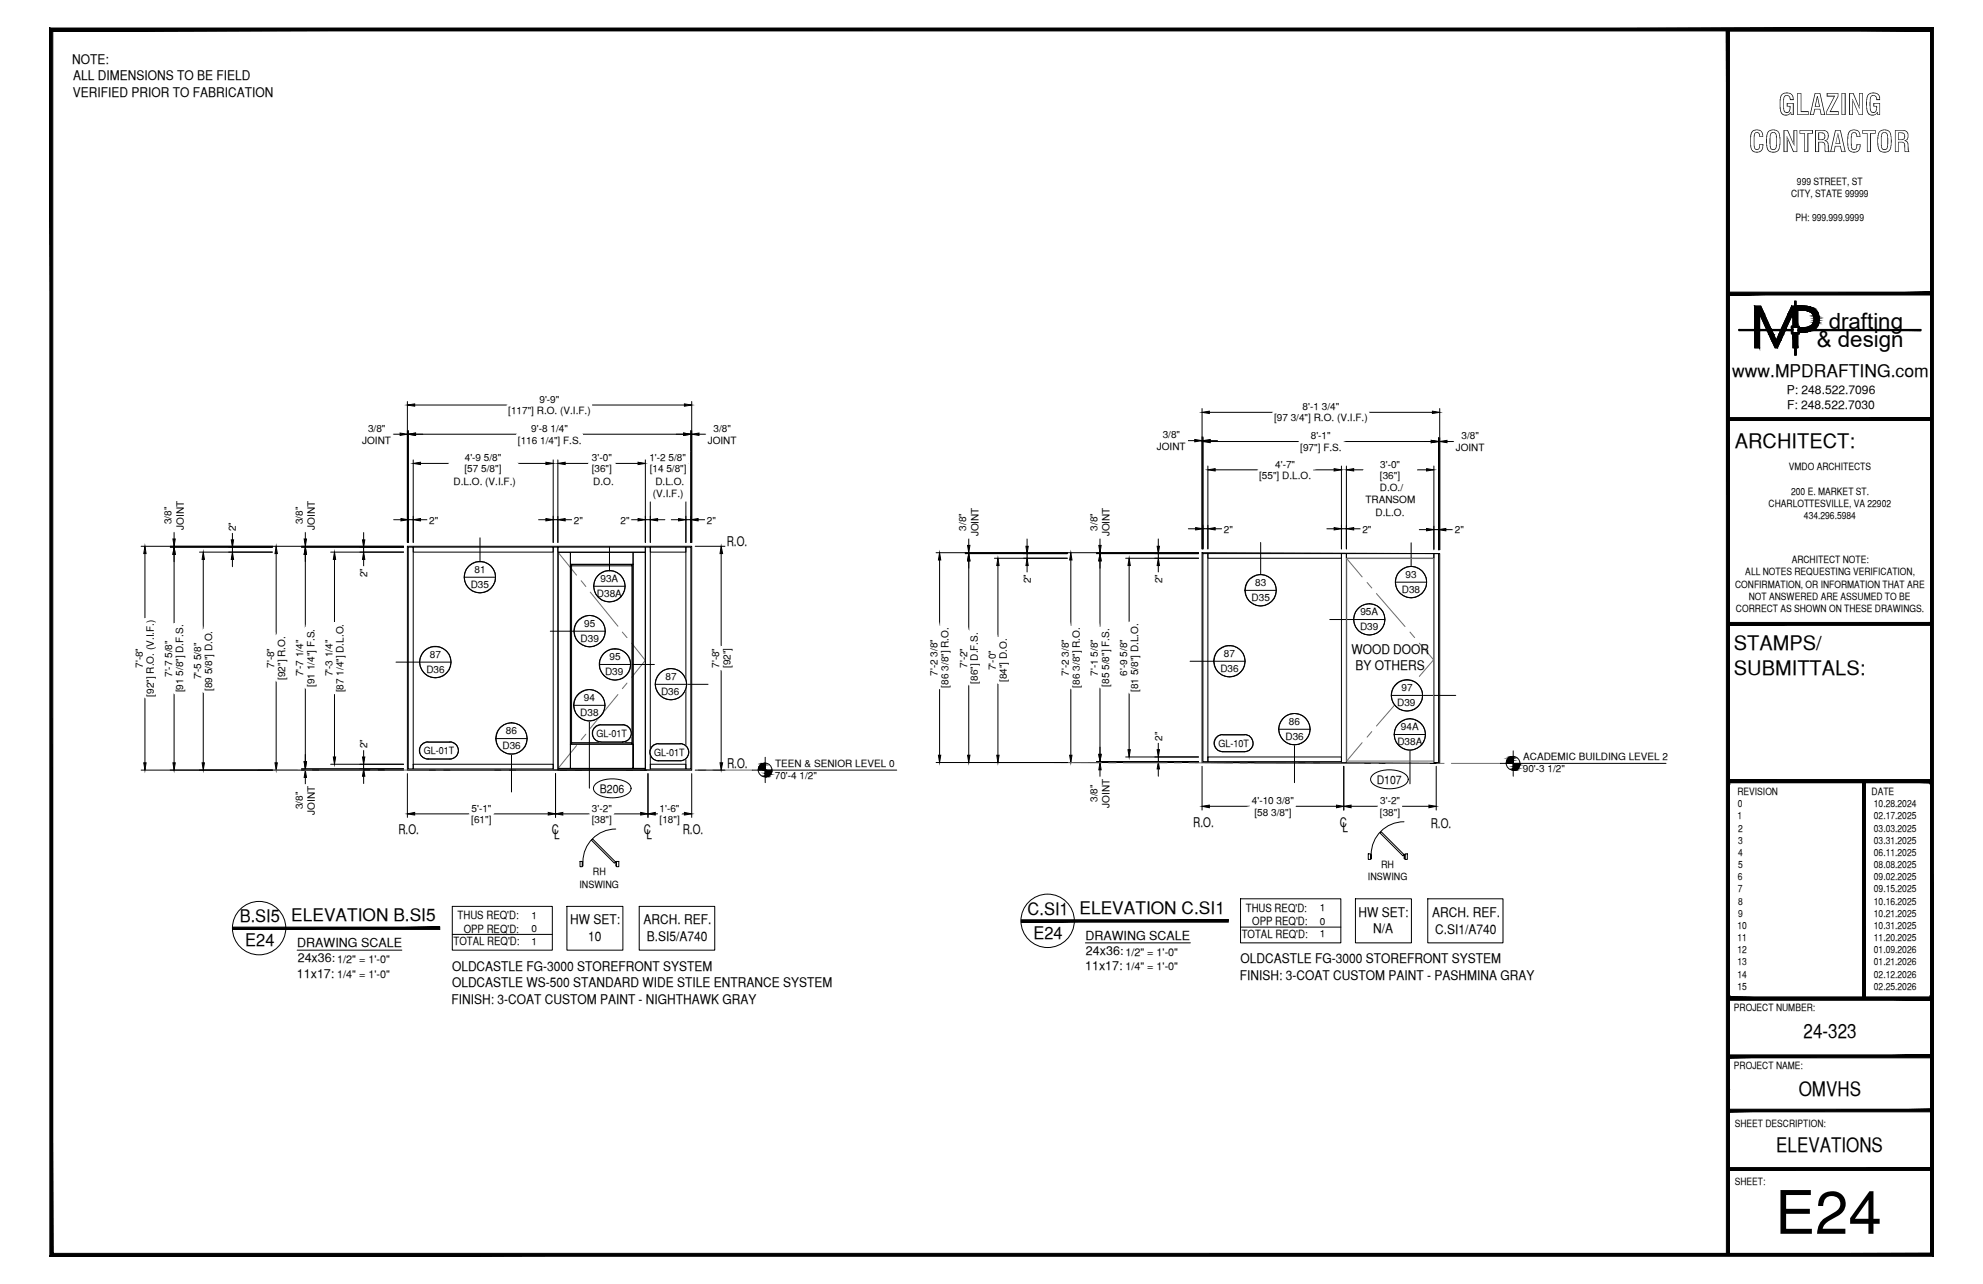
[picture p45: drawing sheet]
<svg xmlns="http://www.w3.org/2000/svg" width="432mm" height="279mm" viewBox="0 0 432 279" stroke-linecap="round" stroke-linejoin="round" font-family="sans-serif">
<defs><g id="words">
<text font-size="13.1" x="386.5" y="268.5">E24</text>
<g font-size="6.3">
<text x="387.2" y="25">GLAZING</text>
<text x="380.8" y="33.1">CONTRACTOR</text>
</g>
<g font-size="4.9">
<text x="398.2" y="71.5">drafting</text>
<text x="395.6" y="75.5">&amp; design</text>
</g>
<g font-size="4.4">
<text x="377.8" y="97.5">ARCHITECT:</text>
<text x="377.6" y="141.5">STAMPS/</text>
<text x="377.6" y="146.9">SUBMITTALS:</text>
<text x="392.7" y="225.8">24-323</text>
<text x="391.7" y="238.5">OMVHS</text>
<text x="386.8" y="250.7">ELEVATIONS</text>
</g>
<g font-size="3.8">
<text x="377.2" y="82">www.MPDRAFTING.com</text>
<text x="52.2" y="200.6">B.SI5 ELEVATION B.SI5</text>
<text x="223.8" y="199">C.SI1 ELEVATION C.SI1</text>
<text x="53.4" y="205.9">E24</text>
<text x="225" y="204.3">E24</text>
</g>
<g font-size="2.9">
<text x="15.7" y="13.9">NOTE:</text>
<text x="15.9" y="17.5">ALL DIMENSIONS TO BE FIELD</text>
<text x="15.9" y="21">VERIFIED PRIOR TO FABRICATION</text>
<text x="158.2" y="118.8">R.O.</text>
<text x="294.3" y="142.3">WOOD DOOR</text>
<text x="295.1" y="145.9">BY OTHERS</text>
<text x="158.3" y="167.1">R.O.</text>
<text x="259.8" y="180">R.O.</text>
<text x="291.8" y="180">C</text>
<text x="86.7" y="181.5">R.O.</text>
<text x="120.1" y="181.5">C</text>
<text x="120.6" y="182.6">L</text>
<text x="140.2" y="181.5">C</text>
<text x="140.8" y="182.6">L</text>
<text x="148.7" y="181.5">R.O.</text>
<text x="292.4" y="181">L</text>
<text x="311.5" y="180.1">R.O.</text>
<text x="124.1" y="201.2">HW SET:</text>
<text x="140.1" y="201.2">ARCH. REF.</text>
<text x="295.8" y="199.6">HW SET:</text>
<text x="299" y="203.1">N/A</text>
<text x="311.8" y="199.6">ARCH. REF.</text>
<text x="312.5" y="203.1">C.SI1/A740</text>
<text x="128.1" y="204.7">10</text>
<text x="140.8" y="204.7">B.SI5/A740</text>
<text x="270.1" y="209.6">OLDCASTLE FG-3000 STOREFRONT SYSTEM</text>
<text x="98.4" y="211.3">OLDCASTLE FG-3000 STOREFRONT SYSTEM</text>
<text x="98.4" y="214.8">OLDCASTLE WS-500 STANDARD WIDE STILE ENTRANCE SYSTEM</text>
<text x="270" y="213.2">FINISH: 3-COAT CUSTOM PAINT - PASHMINA GRAY</text>
<text x="98.3" y="218.4">FINISH: 3-COAT CUSTOM PAINT - NIGHTHAWK GRAY</text>
</g>
<g font-size="2.7">
<text x="64.7" y="206.1">DRAWING SCALE</text>
<text x="64.8" y="209.4">24x36:</text>
<text x="236.3" y="204.5">DRAWING SCALE</text>
<text x="236.5" y="207.8">24x36:</text>
<text x="64.6" y="212.7">11x17:</text>
<text x="236.3" y="211.1">11x17:</text>
</g>
<g font-size="2.6">
<text x="389.1" y="85.8">P: 248.522.7096</text>
<text x="389.1" y="89">F: 248.522.7030</text>
</g>
<g font-size="2.5">
<text x="130.6" y="172.5">B206</text>
<text x="299.8" y="170.6">D107</text>
<text x="99.6" y="200">THUS REQ'D:</text>
<text x="101" y="202.9">OPP REQ'D:</text>
<text x="271.3" y="198.4">THUS REQ'D:</text>
<text x="272.7" y="201.4">OPP REQ'D:</text>
<text x="98.7" y="205.7">TOTAL REQ'D:</text>
<text x="270.4" y="204.2">TOTAL REQ'D:</text>
</g>
<g font-size="2.4">
<text x="73.4" y="209.5">1/2&quot; = 1'-0&quot;</text>
<text x="245" y="208">1/2&quot; = 1'-0&quot;</text>
<text x="73.4" y="212.7">1/4&quot; = 1'-0&quot;</text>
<text x="245" y="211.1">1/4&quot; = 1'-0&quot;</text>
</g>
<g font-size="2.2">
<text x="391.3" y="40.2">999 STREET, ST</text>
<text x="390" y="42.9">CITY, STATE 99999</text>
<text x="391" y="48.2">PH: 999.999.9999</text>
<text x="117.5" y="87.7">9'-9&quot;</text>
<text x="283.7" y="89.3">8'-1 3/4&quot;</text>
<text x="80.1" y="93.9">3/8&quot;</text>
<text x="110.7" y="90.2">[117&quot;] R.O. (V.I.F.)</text>
<text x="115.7" y="94">9'-8 1/4&quot;</text>
<text x="155.4" y="93.9">3/8&quot;</text>
<text x="253.2" y="95.3">3/8&quot;</text>
<text x="277.4" y="91.7">[97 3/4&quot;] R.O. (V.I.F.)</text>
<text x="285.4" y="95.6">8'-1&quot;</text>
<text x="318.3" y="95.5">3/8&quot;</text>
<text x="78.9" y="96.6">JOINT</text>
<text x="101.2" y="100.4">4'-9 5/8&quot;</text>
<text x="112.8" y="96.5">[116 1/4&quot;] F.S.</text>
<text x="128.9" y="100.4">3'-0&quot;</text>
<text x="141.4" y="100.4">1'-2 5/8&quot;</text>
<text x="154.1" y="96.6">JOINT</text>
<text x="251.9" y="98">JOINT</text>
<text x="277.7" y="101.9">4'-7&quot;</text>
<text x="283.1" y="98">[97&quot;] F.S.</text>
<text x="300.5" y="101.8">3'-0&quot;</text>
<text x="317" y="98.2">JOINT</text>
<text x="98.8" y="105.5">D.L.O. (V.I.F.)</text>
<text x="101.2" y="102.8">[57 5/8&quot;]</text>
<text x="128.8" y="102.8">[36&quot;]</text>
<text x="129.2" y="105.5">D.O.</text>
<text x="141.5" y="102.8">[14 5/8&quot;]</text>
<text x="142.7" y="105.5">D.L.O.</text>
<text x="274.2" y="104.2">[55&quot;] D.L.O.</text>
<text x="300.5" y="106.9">D.O./</text>
<text x="300.5" y="104.2">[36&quot;]</text>
<text x="389.5" y="102.3">VMDO ARCHITECTS</text>
<text x="390" y="107.6">200 E. MARKET ST.</text>
<text x="93.5" y="113.9">2&quot;</text>
<text x="125" y="113.9">2&quot;</text>
<text x="135.1" y="113.9">2&quot;</text>
<text x="142.2" y="108.1">(V.I.F.)</text>
<text x="153.9" y="113.9">2&quot;</text>
<text x="297.3" y="109.5">TRANSOM</text>
<text x="299.5" y="112.2">D.L.O.</text>
<text x="385.1" y="110.3">CHARLOTTESVILLE, VA 22902</text>
<text x="392.8" y="113">434.296.5984</text>
<text x="37.3" y="114" transform="rotate(-90 37.3 114)">3/8&quot;</text>
<text x="40" y="115.3" transform="rotate(-90 40 115.3)">JOINT</text>
<text x="51.4" y="115.6" transform="rotate(-90 51.4 115.6)">2&quot;</text>
<text x="65.9" y="114" transform="rotate(-90 65.9 114)">3/8&quot;</text>
<text x="68.6" y="115.3" transform="rotate(-90 68.6 115.3)">JOINT</text>
<text x="210.4" y="115.4" transform="rotate(-90 210.4 115.4)">3/8&quot;</text>
<text x="213" y="116.7" transform="rotate(-90 213 116.7)">JOINT</text>
<text x="239" y="115.4" transform="rotate(-90 239 115.4)">3/8&quot;</text>
<text x="241.6" y="116.7" transform="rotate(-90 241.6 116.7)">JOINT</text>
<text x="266.5" y="115.9">2&quot;</text>
<text x="296.7" y="115.9">2&quot;</text>
<text x="316.8" y="116.1">2&quot;</text>
<text x="79.9" y="125.6" transform="rotate(-90 79.9 125.6)">2&quot;</text>
<text x="103.3" y="124.7">81</text>
<text x="306.1" y="125.7">93</text>
<text x="380" y="125.2">ALL NOTES REQUESTING VERIFICATION,</text>
<text x="390.1" y="122.6">ARCHITECT NOTE:</text>
<text x="102.5" y="128">D35</text>
<text x="130" y="129.9">D38A</text>
<text x="130.7" y="126.6">93A</text>
<text x="224.5" y="126.9" transform="rotate(-90 224.5 126.9)">2&quot;</text>
<text x="253" y="126.9" transform="rotate(-90 253 126.9)">2&quot;</text>
<text x="272.5" y="130.8">D35</text>
<text x="273.3" y="127.5">83</text>
<text x="305.2" y="129">D38</text>
<text x="377.8" y="127.9">CONFIRMATION, OR INFORMATION THAT ARE</text>
<text x="380.8" y="130.6">NOT ANSWERED ARE ASSUMED TO BE</text>
<text x="127.2" y="136.4">95</text>
<text x="296.2" y="137.2">D39</text>
<text x="296.2" y="133.9">95A</text>
<text x="378" y="133.2">CORRECT AS SHOWN ON THESE DRAWINGS.</text>
<text x="93.6" y="143.1">87</text>
<text x="126.4" y="139.7">D39</text>
<text x="132.7" y="143.6">95</text>
<text x="266.5" y="142.9">87</text>
<text x="31.1" y="145.4" transform="rotate(-90 31.1 145.4)">7'-8&quot;</text>
<text x="37.5" y="147.3" transform="rotate(-90 37.5 147.3)">7'-7 5/8&quot;</text>
<text x="43.8" y="147.8" transform="rotate(-90 43.8 147.8)">7'-5 5/8&quot;</text>
<text x="59.7" y="145.4" transform="rotate(-90 59.7 145.4)">7'-8&quot;</text>
<text x="62.1" y="148" transform="rotate(-90 62.1 148)">[92&quot;] R.O.</text>
<text x="66" y="147.2" transform="rotate(-90 66 147.2)">7'-7 1/4&quot;</text>
<text x="68.5" y="149.5" transform="rotate(-90 68.5 149.5)">[91 1/4&quot;] F.S.</text>
<text x="72.4" y="147.2" transform="rotate(-90 72.4 147.2)">7'-3 1/4&quot;</text>
<text x="92.8" y="146.4">D36</text>
<text x="131.8" y="146.9">D39</text>
<text x="144.9" y="147.9">87</text>
<text x="156.6" y="145.4" transform="rotate(-90 156.6 145.4)">7'-8&quot;</text>
<text x="159.1" y="145.4" transform="rotate(-90 159.1 145.4)">[92&quot;]</text>
<text x="204.2" y="147.1" transform="rotate(-90 204.2 147.1)">7'-2 3/8&quot;</text>
<text x="206.6" y="149.6" transform="rotate(-90 206.6 149.6)">[86 3/8&quot;] R.O.</text>
<text x="210.6" y="145.4" transform="rotate(-90 210.6 145.4)">7'-2&quot;</text>
<text x="212.9" y="148.8" transform="rotate(-90 212.9 148.8)">[86&quot;] D.F.S.</text>
<text x="216.9" y="145.9" transform="rotate(-90 216.9 145.9)">7'-0&quot;</text>
<text x="219.3" y="148.5" transform="rotate(-90 219.3 148.5)">[84&quot;] D.O.</text>
<text x="232.7" y="147.1" transform="rotate(-90 232.7 147.1)">7'-2 3/8&quot;</text>
<text x="235.1" y="149.6" transform="rotate(-90 235.1 149.6)">[86 3/8&quot;] R.O.</text>
<text x="239.1" y="147.1" transform="rotate(-90 239.1 147.1)">7'-1 5/8&quot;</text>
<text x="241.5" y="149.4" transform="rotate(-90 241.5 149.4)">[85 5/8&quot;] F.S.</text>
<text x="245.4" y="147.1" transform="rotate(-90 245.4 147.1)">6'-9 5/8&quot;</text>
<text x="265.7" y="146.2">D36</text>
<text x="33.5" y="151.6" transform="rotate(-90 33.5 151.6)">[92&quot;] R.O. (V.I.F.)</text>
<text x="39.9" y="150.7" transform="rotate(-90 39.9 150.7)">[91 5/8&quot;] D.F.S.</text>
<text x="46.2" y="150.4" transform="rotate(-90 46.2 150.4)">[89 5/8&quot;] D.O.</text>
<text x="74.8" y="150.7" transform="rotate(-90 74.8 150.7)">[87 1/4&quot;] D.L.O.</text>
<text x="126.4" y="155.8">D38</text>
<text x="127.1" y="152.5">94</text>
<text x="144" y="151.3">D36</text>
<text x="247.8" y="150.6" transform="rotate(-90 247.8 150.6)">[81 5/8&quot;] D.L.O.</text>
<text x="304.2" y="153.7">D39</text>
<text x="305.2" y="150.4">97</text>
<text x="110.2" y="159.8">86</text>
<text x="129.9" y="160.4">GL-01T</text>
<text x="253" y="161.2" transform="rotate(-90 253 161.2)">2&quot;</text>
<text x="279.9" y="161">D36</text>
<text x="280.7" y="157.7">86</text>
<text x="305.1" y="158.9">94A</text>
<text x="79.9" y="162.8" transform="rotate(-90 79.9 162.8)">2&quot;</text>
<text x="92.3" y="164.1">GL-01T</text>
<text x="109.4" y="163.1">D36</text>
<text x="142.4" y="164.5">GL-01T</text>
<text x="168.8" y="166.8">TEEN &amp; SENIOR LEVEL 0</text>
<text x="265.3" y="162.5">GL-10T</text>
<text x="304.3" y="162.2">D38A</text>
<text x="331.7" y="165.4">ACADEMIC BUILDING LEVEL 2</text>
<text x="168.7" y="169.5">70'-4 1/2&quot;</text>
<text x="331.6" y="168.1">90'-3 1/2&quot;</text>
<text x="378.3" y="173">REVISION</text>
<text x="407.5" y="173">DATE</text>
<text x="65.9" y="176.1" transform="rotate(-90 65.9 176.1)">3/8&quot;</text>
<text x="68.6" y="177.4" transform="rotate(-90 68.6 177.4)">JOINT</text>
<text x="102.6" y="179.1">[61&quot;]</text>
<text x="102.7" y="176.7">5'-1&quot;</text>
<text x="128.8" y="179.1">[38&quot;]</text>
<text x="128.9" y="176.7">3'-2&quot;</text>
<text x="143.6" y="176.7">1'-6&quot;</text>
<text x="143.6" y="179.1">[18&quot;]</text>
<text x="239" y="174.5" transform="rotate(-90 239 174.5)">3/8&quot;</text>
<text x="241.6" y="175.8" transform="rotate(-90 241.6 175.8)">JOINT</text>
<text x="272.6" y="175">4'-10 3/8&quot;</text>
<text x="273.2" y="177.5">[58 3/8&quot;]</text>
<text x="300.5" y="177.5">[38&quot;]</text>
<text x="300.5" y="175">3'-2&quot;</text>
<text x="378.3" y="178.3">1</text>
<text x="378.4" y="175.7">0</text>
<text x="408" y="175.7">10.28.2024</text>
<text x="408" y="178.3">02.17.2025</text>
<text x="378.5" y="181">2</text>
<text x="378.5" y="183.6">3</text>
<text x="408" y="181">03.03.2025</text>
<text x="408" y="183.6">03.31.2025</text>
<text x="129.1" y="190.5">RH</text>
<text x="297.9" y="191.6">INSWING</text>
<text x="300.7" y="188.9">RH</text>
<text x="378.4" y="191.6">6</text>
<text x="378.5" y="186.2">4</text>
<text x="378.5" y="188.9">5</text>
<text x="408" y="186.2">06.11.2025</text>
<text x="408" y="188.9">08.08.2025</text>
<text x="408" y="191.6">09.02.2025</text>
<text x="126.2" y="193.2">INSWING</text>
<text x="378.4" y="194.2">7</text>
<text x="378.5" y="196.8">8</text>
<text x="408" y="194.2">09.15.2025</text>
<text x="408" y="196.8">10.16.2025</text>
<text x="115.8" y="199.9">1</text>
<text x="115.8" y="202.8">0</text>
<text x="287.4" y="198.3">1</text>
<text x="287.4" y="201.2">0</text>
<text x="287.4" y="204">1</text>
<text x="378.3" y="202.1">10</text>
<text x="378.5" y="199.5">9</text>
<text x="408" y="199.5">10.21.2025</text>
<text x="408" y="202.1">10.31.2025</text>
<text x="115.8" y="205.6">1</text>
<text x="378.3" y="204.8">11</text>
<text x="378.3" y="207.5">12</text>
<text x="408" y="204.8">11.20.2025</text>
<text x="408" y="207.5">01.09.2026</text>
<text x="378.3" y="210.1">13</text>
<text x="378.3" y="212.7">14</text>
<text x="378.3" y="215.4">15</text>
<text x="408" y="210.1">01.21.2026</text>
<text x="408" y="212.7">02.12.2026</text>
<text x="408" y="215.4">02.25.2026</text>
<text x="377.6" y="219.9">PROJECT NUMBER:</text>
<text x="377.6" y="232.5">PROJECT NAME:</text>
<text x="377.8" y="245.2">SHEET DESCRIPTION:</text>
<text x="377.8" y="257.9">SHEET:</text>
</g>
</g></defs>
<!-- layer: COMPONENTS -->
<g fill="none" stroke="#000" stroke-width=".22">
<path d="M88.9 119.1h1.1v48.2h-1.1zM90 119.1h30.5v1h-30.5zM120.5 119.1h1v48.5h-1zM121.5 119.1h19v1h-19zM140.5 119.1h1.1v48.5h-1.1zM141.6 119.1h7.8v1h-7.8zM149.4 119.1h1v48.2h-1zM261.9 120.5h1.1v45.2h-1.1zM263 120.5h29.1v1h-29.1zM292.1 120.5h1.1v45.4h-1.1zM293.2 120.5h19v1h-19zM312.2 120.5h1v45.4h-1z"/>
<path d="M90 166.3h30.5v1h-30.5zM141.6 166.3h7.8v1h-7.8zM263 164.7h29.1v1h-29.1z"/>
</g>
<!-- layer: SYMBOLS -->
<g fill="none" stroke="#fff" stroke-width=".22">
<path d="M104.5 122.2l.9 .1M128.4 133.9l.9 .1M132.7 124.2l.9 .1M274.5 125l.9 .2M298.2 131.4l.8 .1M307.3 123.3l.9 .1M94.8 140.7l.9 .1M111.4 157.3l.9 .1M128.3 150.1l.9 .1M130.9 157.7l5.1 .1h-5.4M133.9 141.2l-.9 .1M146.1 145.5l-.9 .1"/>
<path d="M267.7 140.5l.9 .1M271 159.9h-5.1h5.4M281.9 155.3l.9 .1M306.4 148l-.9 .1M307 156.4l.8 .1M92.9 165.2h5.4h-5.1h4.8M98 161.5h-5.1h5.4M136 161.4h-5.4l5 .1h-4.7M143.1 165.5h5.4h-5.1h4.7M148.1 161.9h-5h5.4M265.9 163.5h5.4l-5 .1h4.7"/>
</g>
<g fill="#fff" stroke="#fff" stroke-width=".22">
<path d="M92.3 161.7l.6-.2h5.4zM92.3 161.7h6.6l-.6-.2zM91.8 162.1l.5-.4h6.6zM91.8 162.1h7.6l-.5-.4zM91.8 162.1h7.6l-8 .6zM91.4 162.7h8.3l-.3-.6zM91.4 162.7h8.3l-8.3 .6zM91.4 163.3h8.4l-.1-.6zM91.4 163.3h8.4l-8.4 .7zM91.4 164h8.3l.1-.7zM91.4 164h8.3l-7.9 .5zM91.8 164.5h7.6l.3-.5zM91.8 164.5h7.6l-7.1 .4zM92.3 164.9h6.6l.5-.4zM92.3 164.9h6.6l-6 .3zM92.9 165.2h5.4l.6-.3z"/>
<path d="M130.6 157.8l5.9 .2-.5-.2zM129.9 158l.7-.2 5.9 .2zM129.9 158l7.1 .4-.5-.4zM129.4 158.4l.5-.4 7.1 .4zM129.4 158.4l8 .5-.4-.5zM129.4 158.4l8 .5h-8.3zM129.1 158.9l8.4 .7-.1-.7zM129.1 158.9l8.4 .7h-8.5zM129 159.6l8.4 .6 .1-.6zM129 159.6l8.4 .6h-8.3zM129.1 160.2l7.9 .6 .4-.6zM129.1 160.2l7.9 .6h-7.6zM129.4 160.8l7.1 .4 .5-.4zM129.4 160.8l7.1 .4h-6.6zM129.9 161.2l6.1 .2 .5-.2zM129.9 161.2l6.1 .2h-5.4z"/>
<path d="M142.4 162.1l.7-.2h5.4zM142.4 162.1h6.7l-.6-.2zM142 162.5l.4-.4h6.7zM142 162.5h7.5l-.4-.4zM142 162.5h7.5l-7.8 .6zM141.7 163.1h8.2l-.4-.6zM141.7 163.1h8.2l-8.4 .6zM141.5 163.7h8.5l-.1-.6zM141.5 163.7h8.5l-8.3 .6zM141.7 164.3h8.2l.1-.6zM141.7 164.3h8.2l-7.9 .6zM142 164.9h7.5l.4-.6zM142 164.9h7.5l-7.1 .4zM142.4 165.3h6.7l.4-.4zM142.4 165.3h6.7l-6 .2zM143.1 165.5h5.4l.6-.2z"/>
<path d="M265.4 160.1l.5-.2h5.4zM265.4 160.1h6.6l-.7-.2zM264.9 160.5l.5-.4h6.6zM264.9 160.5h7.5l-.4-.4zM264.9 160.5h7.5l-7.9 .6zM264.5 161.1h8.2l-.3-.6zM264.5 161.1h8.2l-8.3 .6zM264.4 161.7h8.5l-.2-.6zM264.4 161.7h8.5l-8.4 .7zM264.5 162.4h8.3l.1-.7zM264.5 162.4h8.3l-7.9 .5zM264.9 162.9h7.5l.4-.5zM264.9 162.9h7.5l-7.1 .4zM265.3 163.3h6.7l.4-.4zM265.3 163.3h6.7l-6.1 .2zM265.9 163.5h5.4l.7-.2z"/>
<path d="M272.9 131.4l.7 .4 .9 .1zM272.9 131.4l2.5 .4-.9 .1zM272.1 130.9l.8 .5 2.5 .4zM272.1 130.9l4.1 .5-.8 .4zM271.6 130.2l.5 .7 4.1 .5zM271.6 130.2l5.3 .7-.7 .5zM271.3 129.3l.3 .9 5.3 .7zM271.3 129.3l6.2 .9-.6 .7zM271.1 128.5l.2 .8 6.2 .9zM271.1 128.5l6.7 .8-.3 .9zM271.3 127.6l-.2 .9 6.7 .8zM271.3 127.6l6.6 .9-.1 .8zM271.6 126.7l-.3 .9 6.6 .9zM271.6 126.7l6.2 .9 .1 .9zM272.1 126l-.5 .7 6.2 .9zM272.1 126l5.4 .7 .3 .9zM272.1 126l5.4 .7-4.6-1.2zM272.9 125.5l4 .5 .6 .7zM272.9 125.5l4 .5-3.3-.8zM273.6 125.2l2.6 .3 .7 .5zM273.6 125.2l2.6 .3-1.7-.5zM274.5 125l.9 .2 .8 .3z"/>
<path d="M266.1 146.9l1.6 .4zM266.1 146.9l2.5 .3-.9 .1zM265.3 146.3l.8 .6 2.5 .3zM265.3 146.3l4.1 .6-.8 .3zM264.8 145.6l.5 .7 4.1 .6zM264.8 145.6l5.3 .7-.7 .6zM264.5 144.8l.3 .8 5.3 .7zM264.5 144.8l6.2 .8-.6 .7zM264.4 143.9l.1 .9 6.2 .8zM264.4 143.9l6.6 .9-.3 .8zM264.5 143l-.1 .9 6.6 .9zM264.5 143l6.6 .9-.1 .9zM264.8 142.2l-.3 .8 6.6 .9zM264.8 142.2l6.2 .8 .1 .9zM265.3 141.5l-.5 .7 6.2 .8zM265.3 141.5l5.4 .7 .3 .8zM265.3 141.5l5.4 .7-4.6-1.2zM266.1 141l4 .5 .6 .7zM266.1 141l4 .5-3.2-.9zM266.9 140.6l2.5 .4 .7 .5zM266.9 140.6l2.5 .4-1.7-.5zM267.7 140.5l.9 .1 .8 .4z"/>
<path d="M305.6 129.6l.8 .4 .9 .1zM305.6 129.6l2.6 .4-.9 .1zM304.9 129.1l.7 .5 2.6 .4zM304.9 129.1l4.1 .5-.8 .4zM304.3 128.4l.6 .7 4.1 .5zM304.3 128.4l5.4 .7-.7 .5zM304 127.6l.3 .8 5.4 .7zM304 127.6l6.2 .8-.5 .7zM303.8 126.7l.2 .9 6.2 .8zM303.8 126.7l6.8 .9-.4 .8zM304 125.8l-.2 .9 6.8 .9zM304 125.8l6.6 .9v.9zM304.3 125l-.3 .8 6.6 .9zM304.3 125l6.3 .8v.9zM304.9 124.3l-.6 .7 6.3 .8zM304.9 124.3l5.3 .7 .4 .8zM304.9 124.3l5.3 .7-4.6-1.2zM305.6 123.8l4.1 .5 .5 .7zM305.6 123.8l4.1 .5-3.3-.9zM306.4 123.4l2.6 .4 .7 .5zM306.4 123.4l2.6 .4-1.7-.5zM307.3 123.3l.9 .1 .8 .4z"/>
<path d="M306.4 154.7l1.7-.4zM305.5 154.6l.9 .1 1.7-.4zM305.5 154.6l3.3-.9-.7 .6zM304.7 154.3l.8 .3 3.3-.9zM304.7 154.3l4.6-1.3-.5 .7zM304 153.7l.7 .6 4.6-1.3zM304 153.7l5.7-1.5-.4 .8zM303.4 153l.6 .7 5.7-1.5zM303.4 153l6.4-1.7-.1 .9zM303.1 152.2l.3 .8 6.4-1.7zM303.1 152.2l6.6-1.7 .1 .8zM303 151.3l.1 .9 6.6-1.7zM303 151.3l6.3-1.6 .4 .8zM303.1 150.5l-.1 .8 6.3-1.6zM303.1 150.5l5.7-1.5 .5 .7zM303.4 149.7l-.3 .8 5.7-1.5zM303.4 149.7l4.7-1.3 .7 .6zM304 149l-.6 .7 4.7-1.3zM304 149l3.3-.9 .8 .3zM304 149l3.3-.9-2.6 .3zM304.7 148.4l1.7-.4 .9 .1zM304.7 148.4l1.7-.4z"/>
<path d="M296.5 137.7l1.7 .5zM296.5 137.7l2.5 .3-.8 .2zM295.8 137.2l.7 .5 2.5 .3zM295.8 137.2l4 .5-.8 .3zM295.2 136.5l.6 .7 4 .5zM295.2 136.5l5.3 .7-.7 .5zM294.9 135.7l.3 .8 5.3 .7zM294.9 135.7l6.2 .8-.6 .7zM294.8 134.8l.1 .9 6.2 .8zM294.8 134.8l6.6 .9-.3 .8zM294.9 133.9l-.1 .9 6.6 .9zM294.9 133.9l6.7 .9-.2 .9zM295.2 133.1l-.3 .8 6.7 .9zM295.2 133.1l6.2 .8 .2 .9zM295.8 132.4l-.6 .7 6.2 .8zM295.8 132.4l5.3 .7 .3 .8zM295.8 132.4l5.3 .7-4.6-1.3zM296.5 131.8l4 .6 .6 .7zM296.5 131.8l4 .6-3.2-.9zM297.3 131.5l2.5 .3 .7 .6zM297.3 131.5l2.5 .3-1.6-.4zM298.2 131.4l1.6 .4z"/>
<path d="M305.3 162.8l.8 .3 .9 .2zM305.3 162.8l2.5 .3-.8 .2zM304.6 162.2l.7 .6 2.5 .3zM304.6 162.2l4.1 .6-.9 .3zM304 161.5l.6 .7 4.1 .6zM304 161.5l5.4 .7-.7 .6zM303.7 160.7l.3 .8 5.4 .7zM303.7 160.7l6.2 .8-.5 .7zM303.6 159.8l.1 .9 6.2 .8zM303.6 159.8l6.7 .9-.4 .8zM303.7 158.9l-.1 .9 6.7 .9zM303.7 158.9l6.7 .9-.1 .9zM304 158.1l-.3 .8 6.7 .9zM304 158.1l6.3 .8 .1 .9zM304.6 157.4l-.6 .7 6.3 .8zM304.6 157.4l5.3 .7 .4 .8zM304.6 157.4l5.3 .7-4.6-1.2zM305.3 156.9l4.1 .5 .5 .7zM305.3 156.9l4.1 .5-3.3-.9zM306.1 156.5l2.6 .4 .7 .5zM306.1 156.5l2.6 .4-1.7-.5zM307 156.4l.8 .1 .9 .4z"/>
<path d="M280.2 161.6l.8 .4 .9 .1zM280.2 161.6l2.6 .4-.9 .1zM279.5 161.1l.7 .5 2.6 .4zM279.5 161.1l4.1 .5-.8 .4zM279 160.4l.5 .7 4.1 .5zM279 160.4l5.3 .7-.7 .5zM278.6 159.6l.4 .8 5.3 .7zM278.6 159.6l6.2 .8-.5 .7zM278.4 158.7l.2 .9 6.2 .8zM278.4 158.7l6.8 .9-.4 .8zM278.6 157.8l-.2 .9 6.8 .9zM278.6 157.8l6.7 .9-.1 .9zM279 157l-.4 .8 6.7 .9zM279 157l6.2 .8 .1 .9zM279.5 156.3l-.5 .7 6.2 .8zM279.5 156.3l5.3 .7 .4 .8zM279.5 156.3l5.3 .7-4.6-1.3zM280.2 155.7l4.1 .6 .5 .7zM280.2 155.7l4.1 .6-3.3-.9zM281 155.4l2.6 .3 .7 .6zM281 155.4l2.6 .3-1.7-.4zM281.9 155.3l1.7 .4z"/>
<path d="M133.9 148l1.7-.4zM133 147.9l.9 .1 1.7-.4zM133 147.9l3.3-.9-.7 .6zM132.2 147.6l.8 .3 3.3-.9zM132.2 147.6l4.7-1.3-.6 .7zM131.5 147l.7 .6 4.7-1.3zM131.5 147l5.7-1.5-.3 .8zM131 146.3l.5 .7 5.7-1.5zM131 146.3l6.4-1.7-.2 .9zM130.6 145.5l.4 .8 6.4-1.7zM130.6 145.5l6.6-1.8 .2 .9zM130.6 144.6v.9l6.6-1.8zM130.6 144.6l6.3-1.7 .3 .8zM130.6 143.7v.9l6.3-1.7zM130.6 143.7l5.7-1.5 .6 .7zM131 142.9l-.4 .8 5.7-1.5zM131 142.9l4.6-1.2 .7 .5zM131.5 142.2l-.5 .7 4.6-1.2zM131.5 142.2l3.3-.9 .8 .4zM131.5 142.2l3.3-.9-2.6 .4zM132.2 141.7l1.7-.5 .9 .1zM132.2 141.7l1.7-.5-.9 .1z"/>
<path d="M126.7 156.4l.8 .4 .8 .1zM126.7 156.4l2.5 .4-.9 .1zM126 155.9l.7 .5 2.5 .4zM126 155.9l4 .5-.8 .4zM125.4 155.2l.6 .7 4 .5zM125.4 155.2l5.3 .7-.7 .5zM125.1 154.4l.3 .8 5.3 .7zM125.1 154.4l6.2 .8-.6 .7zM125 153.5l.1 .9 6.2 .8zM125 153.5l6.6 .9-.3 .8zM125.1 152.6l-.1 .9 6.6 .9zM125.1 152.6l6.7 .9-.2 .9zM125.4 151.8l-.3 .8 6.7 .9zM125.4 151.8l6.2 .8 .2 .9zM126 151.1l-.6 .7 6.2 .8zM126 151.1l5.3 .7 .3 .8zM126 151.1l5.3 .7-4.6-1.2zM126.7 150.6l4 .5 .6 .7zM126.7 150.6l4 .5-3.2-.9zM127.5 150.2l2.5 .4 .7 .5zM127.5 150.2l2.5 .4-1.7-.5zM128.3 150.1l.9 .1 .8 .4z"/>
<path d="M126.7 140.3l.9 .4 .8 .1zM126.7 140.3l2.6 .4-.9 .1zM126 139.8l.7 .5 2.6 .4zM126 139.8l4.1 .5-.8 .4zM125.5 139.1l.5 .7 4.1 .5zM125.5 139.1l5.3 .7-.7 .5zM125.2 138.2l.3 .9 5.3 .7zM125.2 138.2l6.2 .9-.6 .7zM125 137.4l.2 .8 6.2 .9zM125 137.4l6.7 .8-.3 .9zM125.2 136.5l-.2 .9 6.7 .8zM125.2 136.5l6.6 .9-.1 .8zM125.5 135.6l-.3 .9 6.6 .9zM125.5 135.6l6.2 .9 .1 .9zM126 134.9l-.5 .7 6.2 .9zM126 134.9l5.4 .7 .3 .9zM126 134.9l5.4 .7-4.7-1.2zM126.7 134.4l4.1 .5 .6 .7zM126.7 134.4l4.1 .5-3.2-.9zM127.6 134l2.5 .4 .7 .5zM127.6 134l2.5 .4-1.7-.5zM128.4 133.9l.9 .1 .8 .4z"/>
<path d="M102.8 128.6l1.7 .4zM102.8 128.6l2.6 .3-.9 .1zM102.1 128l.7 .6 2.6 .3zM102.1 128l4.1 .6-.8 .3zM101.5 127.3l.6 .7 4.1 .6zM101.5 127.3l5.4 .7-.7 .6zM101.2 126.5l.3 .8 5.4 .7zM101.2 126.5l6.2 .8-.5 .7zM101.1 125.6l.1 .9 6.2 .8zM101.1 125.6l6.7 .9-.4 .8zM101.2 124.7l-.1 .9 6.7 .9zM101.2 124.7l6.7 .9-.1 .9zM101.5 123.9l-.3 .8 6.7 .9zM101.5 123.9l6.3 .8 .1 .9zM102.1 123.2l-.6 .7 6.3 .8zM102.1 123.2l5.3 .7 .4 .8zM102.1 123.2l5.3 .7-4.6-1.2zM102.8 122.7l4.1 .5 .5 .7zM102.8 122.7l4.1 .5-3.3-.9zM103.6 122.3l2.6 .4 .7 .5zM103.6 122.3l2.6 .4-1.7-.5zM104.5 122.2l.9 .1 .8 .4z"/>
<path d="M93.1 147.1l1.7 .4zM93.1 147.1l2.6 .3-.9 .1zM92.4 146.5l.7 .6 2.6 .3zM92.4 146.5l4.1 .6-.8 .3zM91.9 145.8l.5 .7 4.1 .6zM91.9 145.8l5.3 .7-.7 .6zM91.5 145l.4 .8 5.3 .7zM91.5 145l6.3 .8-.6 .7zM91.4 144.1l.1 .9 6.3 .8zM91.4 144.1l6.7 .9-.3 .8zM91.5 143.2l-.1 .9 6.7 .9zM91.5 143.2l6.7 .9-.1 .9zM91.9 142.4l-.4 .8 6.7 .9zM91.9 142.4l6.2 .8 .1 .9zM92.4 141.7l-.5 .7 6.2 .8zM92.4 141.7l5.4 .7 .3 .8zM92.4 141.7l5.4 .7-4.7-1.2zM93.1 141.2l4.1 .5 .6 .7zM93.1 141.2l4.1 .5-3.3-.9zM93.9 140.8l2.6 .4 .7 .5zM93.9 140.8l2.6 .4-1.7-.5zM94.8 140.7l.9 .1 .8 .4z"/>
<path d="M146.1 152.3l1.7-.5zM145.2 152.1l.9 .2 1.7-.5zM145.2 152.1l3.3-.8-.7 .5zM144.4 151.8l.8 .3 3.3-.8zM144.4 151.8l4.6-1.2-.5 .7zM143.7 151.3l.7 .5 4.6-1.2zM143.7 151.3l5.7-1.6-.4 .9zM143.2 150.6l.5 .7 5.7-1.6zM143.2 150.6l6.3-1.7-.1 .8zM142.8 149.7l.4 .9 6.3-1.7zM142.8 149.7l6.6-1.7 .1 .9zM142.7 148.9l.1 .8 6.6-1.7zM142.7 148.9l6.3-1.7 .4 .8zM142.8 148l-.1 .9 6.3-1.7zM142.8 148l5.7-1.5 .5 .7zM143.2 147.2l-.4 .8 5.7-1.5zM143.2 147.2l4.6-1.3 .7 .6zM143.7 146.5l-.5 .7 4.6-1.3zM143.7 146.5l3.3-.9 .8 .3zM143.7 146.5l3.3-.9-2.6 .3zM144.4 145.9l1.7-.4 .9 .1zM144.4 145.9l1.7-.4z"/>
<path d="M109.7 163.6l.8 .4 .9 .1zM109.7 163.6l2.6 .4-.9 .1zM109 163.1l.7 .5 2.6 .4zM109 163.1l4.1 .5-.8 .4zM108.5 162.4l.5 .7 4.1 .5zM108.5 162.4l5.3 .7-.7 .5zM108.1 161.6l.4 .8 5.3 .7zM108.1 161.6l6.3 .8-.6 .7zM108 160.7l.1 .9 6.3 .8zM108 160.7l6.7 .9-.3 .8zM108.1 159.8l-.1 .9 6.7 .9zM108.1 159.8l6.7 .9-.1 .9zM108.5 159l-.4 .8 6.7 .9zM108.5 159l6.2 .8 .1 .9zM109 158.3l-.5 .7 6.2 .8zM109 158.3l5.4 .7 .3 .8zM109 158.3l5.4 .7-4.7-1.3zM109.7 157.7l4.1 .6 .6 .7zM109.7 157.7l4.1 .6-3.3-.9zM110.5 157.4l2.6 .3 .7 .6zM110.5 157.4l2.6 .3-1.7-.4zM111.4 157.3l1.7 .4z"/>
<path d="M131 130.6l1.7 .4zM131 130.6l2.6 .3-.9 .1zM130.3 130l.7 .6 2.6 .3zM130.3 130l4.1 .6-.8 .3zM129.7 129.3l.6 .7 4.1 .6zM129.7 129.3l5.4 .7-.7 .6zM129.4 128.5l.3 .8 5.4 .7zM129.4 128.5l6.2 .8-.5 .7zM129.3 127.6l.1 .9 6.2 .8zM129.3 127.6l6.7 .9-.4 .8zM129.4 126.7l-.1 .9 6.7 .9zM129.4 126.7l6.7 .9-.1 .9zM129.7 125.9l-.3 .8 6.7 .9zM129.7 125.9l6.3 .8 .1 .9zM130.3 125.2l-.6 .7 6.3 .8zM130.3 125.2l5.3 .7 .4 .8zM130.3 125.2l5.3 .7-4.6-1.2zM131 124.7l4.1 .5 .5 .7zM131 124.7l4.1 .5-3.3-.9zM131.8 124.3l2.6 .4 .7 .5zM131.8 124.3l2.6 .4-1.7-.5zM132.7 124.2l.9 .1 .8 .4z"/>
</g>
<g fill="none" stroke="#000" stroke-width=".22">
<path d="M104.5 117v5.2M132.7 119v5.2M274.5 118v7M307.3 118.1v5.2M101.1 125.6h6.8M119.8 137.4h12M129.3 127.6h6.8M271.1 128.5h6.8M289.6 134.8h12M303.8 126.7h6.8M86.2 144.1h12M125 153.5h6.8"/>
<path d="M128.3 156.9v14.6M129.4 158.4l.5-.4 1-.3h4.7a1.87 1.87 0 0 1 1.9 1.9 1.87 1.87 0 0 1-1.9 1.9h-4.7a1.87 1.87 0 0 1-1.7-1.1 1.87 1.87 0 0 1 .2-2zM130.6 144.6h11.9M130.8 157.7a1.87 1.87 0 0 0-1.8 1.8 1.87 1.87 0 0 0 1.8 1.9M130.9 157.7h4.7M135.6 157.7a1.87 1.87 0 0 1 1.9 1.8 1.87 1.87 0 0 1-1.9 1.9M142.7 148.9h11.5M259.1 143.9h12M266.2 159.8a1.87 1.87 0 0 0-1.8 1.9 1.87 1.87 0 0 0 1.8 1.9M266.3 159.9h4.7M271 159.8a1.87 1.87 0 0 1 1.9 1.9 1.87 1.87 0 0 1-1.9 1.9h-4.7M278.4 158.7h6.9"/>
<path d="M303 151.3h14M303.6 159.8h6.8M91.8 162.1l1.1-.6h5.1a1.84 1.84 0 0 1 1.8 1.8 1.84 1.84 0 0 1-1.8 1.9h-4.8a1.84 1.84 0 0 1-1.7-1.1 1.84 1.84 0 0 1 .3-2zM93.2 161.4a1.87 1.87 0 0 0-1.9 1.9 1.87 1.87 0 0 0 1.9 1.9M93.2 161.5h4.8M93.2 165.2h4.8M97.9 161.4a1.87 1.87 0 0 1 1.9 1.9 1.87 1.87 0 0 1-1.9 1.9M108 160.7h6.8M111.4 164.1v8.2M130.9 161.5h4.7M142 162.5l1.1-.6h5a1.84 1.84 0 0 1 1.9 1.8 1.84 1.84 0 0 1-1.9 1.8h-4.7a1.84 1.84 0 0 1-1.7-1 1.84 1.84 0 0 1 .3-2zM143.4 161.8a1.87 1.87 0 0 0-1.9 1.9 1.87 1.87 0 0 0 1.9 1.8"/>
<path d="M143.4 161.9h4.7M148.1 161.8a1.87 1.87 0 0 1 1.9 1.9 1.87 1.87 0 0 1-1.9 1.8h-4.7M163.8 167.6h31.5M166.6 164.8v5.5M264.9 160.5l.5-.4 .5-.2h5.1a1.84 1.84 0 0 1 1.9 1.8 1.84 1.84 0 0 1-1.9 1.9h-4.7a1.87 1.87 0 0 1-1.7-1.1 1.87 1.87 0 0 1 .3-2zM281.9 162.1v8.2M307 163.3v7.3M326.7 166.1h36.1M329.5 163.4v5.5M98.5 197.2h21.8v9.6h-21.8zM270.1 195.6h21.9v9.6h-21.9zM98.5 203.3h21.8"/>
<path d="M270.1 201.7h21.9"/>
<circle cx="104.5" cy="125.6" r="3.4"/>
<circle cx="128.4" cy="137.3" r="3.4"/>
<circle cx="132.7" cy="127.6" r="3.4"/>
<circle cx="132.7" cy="127.5" r="3.4"/>
<circle cx="274.5" cy="128.4" r="3.4"/>
<circle cx="274.5" cy="128.5" r="3.4"/>
<circle cx="298.2" cy="134.8" r="3.4"/>
<circle cx="307.2" cy="126.7" r="3.4"/>
<circle cx="94.8" cy="144.1" r="3.4"/>
<circle cx="128.3" cy="153.4" r="3.4"/>
<circle cx="128.4" cy="153.5" r="3.4"/>
<circle cx="133.9" cy="144.6" r="3.4"/>
<circle cx="134" cy="144.6" r="3.4"/>
<circle cx="146.1" cy="148.9" r="3.4"/>
<circle cx="267.7" cy="143.9" r="3.4"/>
<circle cx="281.8" cy="158.7" r="3.4"/>
<circle cx="281.9" cy="158.7" r="3.4"/>
<circle cx="306.4" cy="151.3" r="3.4"/>
<circle cx="306.4" cy="151.4" r="3.4"/>
<circle cx="307" cy="159.8" r="3.4"/>
<circle cx="111.3" cy="160.7" r="3.4"/>
<circle cx="111.4" cy="160.7" r="3.4"/>
<circle cx="166.6" cy="167.5" r="1.49"/>
<circle cx="329.5" cy="166.1" r="1.49"/>
<circle cx="56.4" cy="202" r="5.8"/>
<circle cx="228.1" cy="200.4" r="5.8"/>
</g>
<!-- layer: ROUGH OPENING -->
<path d="M88.7 118.9h61.9v48.7h-61.9zM261.7 120.3l51.8 .2v45.6l-51.8-.2z" fill="none" stroke="#000" stroke-width=".22"/>
<!-- layer: DIM -->
<g fill="none" stroke="#000" stroke-width=".22">
<path d="M85.5 94.5h1.6M88.7 87.4v30.6M88.7 94.5h.2M88.9 93.7v24.3M90.3 88.1h20.1M90.5 94.5h22M126.8 94.5h22M128.8 88.1h20.2M150.4 93.7v24.3M150.4 94.5h.2M150.6 87.4v30.6M152.2 94.5h1.6"/>
<path d="M258.6 95.9h1.6M261.7 88.9v30.5M261.7 95.9h.2M261.9 95.1v24.3M263.3 89.7h13.9M263.5 96.1h19.4M263.5 95.9h1.6M292.4 96.1h19.3M298.1 89.7h13.8M313.2 95.2v24.4M313.2 96.1h.3M313.5 88.9v30.7"/>
<path d="M315.1 96.1h1.6M30.7 118.9h57.2M37.1 119.1h22.2M37.9 115.7v1.6M37.9 118.9v.2M50.6 115.9v1.6M50.6 119.1v1M65.7 119.1h22.2M66.5 115.7v1.6M66.5 118.9v.2M79.2 115.9v1.6M79.2 119.1v1"/>
<path d="M85.7 113.1h1.6M88.9 113.1h1.1M90 100.1v17.9M91.6 113.1h1.6M91.6 100.8h6.2M112.6 100.8h6.3M117.3 113.1h1.6M120.5 113.1h1M120.5 100.1v17.9M121.5 100.1v17.9M123.1 113.1h1.6M123.1 100.8h5.1"/>
<path d="M133.9 100.8h5M137.4 113.1h1.5M140.5 113.1h1.1M140.5 100.1v17.9M141.6 100.1v17.9M143.2 113.1h1.6M143.2 100.8h4.6M146.2 113.1h1.6M149.4 100.1v17.9M149.4 113.1h1M151.4 118.9h6.5M152 113.1h1.6"/>
<path d="M210.9 117.1v1.6M223.6 117.3v1.6M239.5 117.1v1.6M252.2 117.3v1.6M258.8 115.1h1.5M261.9 115.1h1.1M263 101.4v18M264.6 115.1h1.6M264.6 102.2h9.3M285.7 102.2h4.8M288.9 115.1h1.6M292.1 115.1h1.1"/>
<path d="M292.1 101.4v18M293.2 101.4v18M294.8 115.1h1.6M294.8 102.2h2.1M308.4 102.2h2.2M309.1 115.3h1.5M312.2 101.4v18.2M312.2 115.3h1M314.8 115.3h1.6M31.6 120.5v14.1M37.9 120.6v15.1M43.4 120.1h15.9"/>
<path d="M44.3 121.7v15.3M50.6 121.7v1.6M60.1 120.5v17.7M66.5 120.6v16.1M72 120.1h15.9M72.8 121.7v13.8M79.2 121.7v1.6M157 120.5v20.3M203.8 120.3h57.2M204.6 121.9v14.4M210.2 120.5h22.2M210.9 120.3v.2"/>
<path d="M210.9 122v15.4M216.5 121.5h15.9M217.3 123.1v15.6M223.6 120.5v1M223.6 123.1v1.6M233.2 121.9v14.4M238.8 120.5h22.2M239.5 120.3v.2M239.5 122v14.5M245.1 121.5h15.9M245.9 123.1v12.3M252.2 120.5v1"/>
<path d="M252.2 123.1v1.6M31.6 151.8v14.2M37.9 150.9v15.1M44.3 150.6v15.4M60.1 148.2v17.8M66.5 149.7v16M72.8 150.9v13.8M157 145.7v20.3M204.6 149.9v14.4M210.9 149v15.3M217.3 148.7v15.6M233.2 149.9v14.4"/>
<path d="M239.5 149.7v14.4M245.9 150.8v12.3M30.7 167.6h57.2M65.7 167.3h22.2M66.5 167.3v.3M66.5 169.2v1.6M72 166.3h15.9M79.2 163.1v1.6M79.2 166.3v1M79.2 168.9v1.6M88.7 168.3v9.6M90.3 177.1h12.1"/>
<path d="M107.3 177.1h12.1M121 168.3v9.6M122.6 177.1h5.9M133.5 177.1h6M141.1 168.3v9.6M142.7 177.1h.7M148.3 177.1h.7M150.6 168.3v9.6M151.4 167.6h6.5M203.8 165.9h57.2M238.8 165.7h22.2M239.5 165.7v.2"/>
<path d="M239.5 167.5v1.6M245.1 164.7h15.9M252.2 161.5v1.6M252.2 164.7v1M252.2 167.3v1.6M261.7 166.8v9.5M263.3 175.5h9M282.1 175.5h8.9M292.6 166.8v9.5M294.2 175.5h6M305.2 175.5h5.9M312.7 166.8v9.5"/>
</g>
<g fill="#000" stroke="#000" stroke-width=".22">
<path d="M87.1 94.2l1.6 .3-1.6 .2zM88.7 88.1l1.6-.2v.5zM88.9 94.5l1.6-.3v.5zM148.8 94.2l1.6 .3-1.6 .2zM149 87.9l1.6 .2-1.6 .3zM150.6 94.5l1.6-.3v.5zM260.2 95.6l1.5 .3-1.5 .2zM261.7 89.7l1.6-.2v.5zM261.9 96.1l1.6-.3v.5zM261.9 95.9l1.6-.3v.5zM311.7 95.8l1.5 .3-1.5 .2zM311.9 89.5l1.6 .2-1.6 .3z"/>
<path d="M313.5 96.1l1.6-.3v.5zM37.7 117.3h.5l-.3 1.6zM50.4 117.5h.5l-.3 1.6zM66.2 117.3h.5l-.2 1.6zM78.9 117.5h.5l-.2 1.6zM87.3 112.8l1.6 .3-1.6 .2zM90 113.1l1.6-.3v.5zM90 100.8l1.6-.2v.5zM118.9 100.6l1.6 .2-1.6 .3zM118.9 112.8l1.6 .3-1.6 .2zM121.5 100.8l1.6-.2v.5zM121.5 113.1l1.6-.3v.5z"/>
<path d="M138.9 100.6l1.6 .2-1.6 .3zM138.9 112.8l1.6 .3-1.6 .2zM141.6 100.8l1.6-.2v.5zM141.6 113.1l1.6-.3v.5zM147.8 112.8l1.6 .3-1.6 .2zM147.8 100.6l1.6 .2-1.6 .3zM150.4 113.1l1.6-.3v.5zM210.7 118.7h.5l-.3 1.6zM223.4 118.9h.5l-.3 1.6zM239.3 118.7h.5l-.3 1.6zM252 118.9h.5l-.3 1.6zM260.3 114.8l1.6 .3-1.6 .2z"/>
<path d="M263 115.1l1.6-.3v.5zM263 102.2l1.6-.2v.5zM290.5 102l1.6 .2-1.6 .3zM290.5 114.8l1.6 .3-1.6 .2zM293.2 102.2l1.6-.2v.5zM293.2 115.1l1.6-.3v.5zM310.6 115l1.6 .3-1.6 .2zM310.6 102l1.6 .2-1.6 .3zM313.2 115.3l1.6-.3v.5zM31.6 118.9l.2 1.6h-.5zM37.9 119.1l.3 1.5h-.5zM44.3 120.1l.2 1.6h-.5z"/>
<path d="M50.6 120.1l.3 1.6h-.5zM60.1 118.9l.3 1.6h-.5zM66.5 119.1l.2 1.5h-.5zM72.8 120.1l.3 1.6h-.5zM79.2 120.1l.2 1.6h-.5zM157 118.9l.4 1.6h-.6zM204.6 120.3l.3 1.6h-.6zM210.9 120.5l.3 1.5h-.5zM217.3 121.5l.3 1.6h-.6zM223.6 121.5l.3 1.6h-.5zM233.2 120.3l.2 1.6h-.5zM239.5 120.5l.3 1.5h-.5z"/>
<path d="M245.9 121.5l.2 1.6h-.5zM252.2 121.5l.3 1.6h-.5zM31.3 166h.5l-.2 1.6zM37.7 166h.5l-.3 1.6zM44 166h.5l-.2 1.6zM59.9 166h.5l-.3 1.6zM66.2 165.7h.5l-.2 1.6zM66.5 167.6l.2 1.6h-.5zM72.6 164.7h.5l-.3 1.6zM79.2 167.3l.2 1.6h-.5zM78.9 164.7h.5l-.2 1.6zM88.7 177.1l1.6-.3v.6z"/>
<path d="M119.4 176.8l1.6 .3-1.6 .3zM121 177.1l1.6-.3v.6zM139.5 176.8l1.6 .3-1.6 .3zM141.1 177.1l1.6-.3v.6zM149 176.8l1.6 .3-1.6 .3zM156.8 166h.6l-.4 1.6zM204.3 164.3h.6l-.3 1.6zM210.7 164.3h.5l-.3 1.6zM217 164.3h.6l-.3 1.6zM232.9 164.3h.5l-.2 1.6zM239.3 164.1h.5l-.3 1.6zM239.5 165.9l.3 1.6h-.5z"/>
<path d="M245.6 163.1h.5l-.2 1.6zM252.2 165.7l.3 1.6h-.5zM252 163.1h.5l-.3 1.6zM261.7 175.5l1.6-.3v.6zM291 175.2l1.6 .3-1.6 .3zM292.6 175.5l1.6-.3v.6zM311.1 175.2l1.6 .3-1.6 .3z"/>
</g>
<g fill="#fff" stroke="#fff" stroke-width=".22">
<path d="M117.2 85.7v2.4l4.9-2.4zM117.2 88.1l4.9-2.4v2.4z"/>
<path d="M110.4 88.1v2.9l18.4-2.9zM110.4 91l18.4-2.9v2.9z"/>
<path d="M115.4 92.1v2.4l8.6-2.4zM115.4 94.5l8.6-2.4v2.4z"/>
<path d="M112.5 94.5v2.8l14.3-2.8zM112.5 97.3l14.3-2.8v2.8z"/>
<path d="M153.8 91.9v5.1l7-5.1zM153.8 97l7-5.1v5.1z"/>
<path d="M78.5 91.9v5.1l7-5.1zM78.5 97l7-5.1v5.1z"/>
<path d="M153.6 111.9v2.4l2.5-2.4zM153.6 114.3l2.5-2.4v2.4z"/>
<path d="M93.2 111.9v2.4l2.5-2.4zM93.2 114.3l2.5-2.4v2.4z"/>
<path d="M100.9 98.4v2.4l8.6-2.4zM100.9 100.8l8.6-2.4v2.4z"/>
<path d="M97.8 100.8v5.6l14.8-5.6zM97.8 106.4l14.8-5.6v5.6z"/>
<path d="M128.5 98.4v2.4l5-2.4zM128.5 100.8l5-2.4v2.4z"/>
<path d="M128.2 100.8v5.2l5.7-5.2zM128.2 106l5.7-5.2v5.2z"/>
<path d="M124.7 111.9v2.4l2.6-2.4zM124.7 114.3l2.6-2.4v2.4z"/>
<path d="M57.7 140.8v4.9h2.4zM57.7 140.8h2.4v4.9z"/>
<path d="M60.1 138.2v10h2.9zM60.1 138.2h2.9v10z"/>
<path d="M64.1 138.9v8.6h2.4zM64.1 138.9h2.4v8.6z"/>
<path d="M66.5 136.7v13h2.8zM66.5 136.7h2.8v13z"/>
<path d="M63.9 108.7v7h5.1zM63.9 108.7h5.1v7z"/>
<path d="M63.9 170.8v6.9h5.1zM63.9 170.8h5.1v6.9z"/>
<path d="M78 123.3v2.6h2.3zM78 123.3h2.3v2.6z"/>
<path d="M78 160.5v2.6h2.3zM78 160.5h2.3v2.6z"/>
<path d="M70.4 138.9v8.6h2.4zM70.4 138.9h2.4v8.6z"/>
<path d="M72.8 135.5v15.4h2.9zM72.8 135.5h2.9v15.4z"/>
<path d="M102.4 174.6v2.5l4.9-2.5zM102.4 177.1l4.9-2.5v2.5z"/>
<path d="M102.4 177.1v2.8l4.9-2.8zM102.4 179.9l4.9-2.8v2.8z"/>
<path d="M143.4 174.6v2.5l4.8-2.5zM143.4 177.1l4.8-2.5v2.5z"/>
<path d="M143.4 177.1v2.8l4.9-2.8zM143.4 179.9l4.9-2.8v2.8z"/>
<path d="M141.3 98.4v2.4l8.4-2.4zM141.3 100.8l8.4-2.4v2.4z"/>
<path d="M141.2 100.8v8.2l8.5-8.2zM141.2 109l8.5-8.2v8.2z"/>
<path d="M134.8 111.9v2.4l2.6-2.4zM134.8 114.3l2.6-2.4v2.4z"/>
<path d="M128.5 174.6v2.5l5-2.5zM128.5 177.1l5-2.5v2.5z"/>
<path d="M128.6 177.1v2.8l4.9-2.8zM128.6 179.9l4.9-2.8v2.8z"/>
<path d="M29.1 140.8v4.9h2.5zM29.1 140.8h2.5v4.9z"/>
<path d="M31.6 134.6v17.2h2.8zM31.6 134.6h2.8v17.2z"/>
<path d="M35.4 139.1v8.5h2.5zM35.4 139.1h2.5v8.5z"/>
<path d="M37.9 135.7v15.2h2.9zM37.9 135.7h2.9v15.2z"/>
<path d="M35.4 108.7v7h5zM35.4 108.7h5v7z"/>
<path d="M49.4 113.3v2.6h2.4zM49.4 113.3h2.4v2.6z"/>
<path d="M41.8 139.6v8.5h2.5zM41.8 139.6h2.5v8.5z"/>
<path d="M44.3 137v13.6h2.8zM44.3 137h2.8v13.6z"/>
<path d="M154.6 140.8v4.9h2.4zM154.6 140.8h2.4v4.9z"/>
<path d="M157 140.8v4.9h2.9zM157 140.8h2.9v4.9z"/>
<path d="M283.3 87.3v2.4l8.6-2.4zM283.3 89.7l8.6-2.4v2.4z"/>
<path d="M277.2 89.7v2.9l20.9-2.9zM277.2 92.6l20.9-2.9v2.9z"/>
<path d="M285.1 93.7v2.4l5-2.4zM285.1 96.1l5-2.4v2.4z"/>
<path d="M282.9 96.1v2.8l9.5-2.8zM282.9 98.9l9.5-2.8v2.8z"/>
<path d="M316.7 93.5v5.1l7-5.1zM316.7 98.6l7-5.1v5.1z"/>
<path d="M251.6 93.3v5.1l7-5.1zM251.6 98.4l7-5.1v5.1z"/>
<path d="M316.4 114v2.5l2.6-2.5zM316.4 116.5l2.6-2.5v2.5z"/>
<path d="M266.2 113.9v2.4l2.6-2.4zM266.2 116.3l2.6-2.4v2.4z"/>
<path d="M277.4 99.8v2.4l4.9-2.4zM277.4 102.2l4.9-2.4v2.4z"/>
<path d="M273.9 102.2v2.9l11.8-2.9zM273.9 105.1l11.8-2.9v2.9z"/>
<path d="M300.2 99.8v2.4l5-2.4zM300.2 102.2l5-2.4v2.4z"/>
<path d="M296.9 102.2v10.4l11.5-10.4zM296.9 112.6l11.5-10.4v10.4z"/>
<path d="M296.4 113.9v2.4l2.6-2.4zM296.4 116.3l2.6-2.4v2.4z"/>
<path d="M230.8 138.8v8.6h2.4zM230.8 138.8h2.4v8.6z"/>
<path d="M233.2 136.3v13.6h2.8zM233.2 136.3h2.8v13.6z"/>
<path d="M237.1 138.8v8.6h2.4zM237.1 138.8h2.4v8.6z"/>
<path d="M239.5 136.5v13.2h2.9zM239.5 136.5h2.9v13.2z"/>
<path d="M237 110v7.1h5.1zM237 110h5.1v7.1z"/>
<path d="M237 169.1v7h5.1zM237 169.1h5.1v7z"/>
<path d="M251 124.7v2.6h2.4zM251 124.7h2.4v2.6z"/>
<path d="M251 158.9v2.6h2.4zM251 158.9h2.4v2.6z"/>
<path d="M243.5 138.8v8.6h2.4zM243.5 138.8h2.4v8.6z"/>
<path d="M245.9 135.4v15.4h2.8zM245.9 135.4h2.8v15.4z"/>
<path d="M272.3 173v2.5l9.8-2.5zM272.3 175.5l9.8-2.5v2.5z"/>
<path d="M272.9 175.5v2.8l8.6-2.8zM272.9 178.3l8.6-2.8v2.8z"/>
<path d="M300.2 173v2.5l5-2.5zM300.2 175.5l5-2.5v2.5z"/>
<path d="M300.2 175.5v2.8l4.9-2.8zM300.2 178.3l4.9-2.8v2.8z"/>
<path d="M202.2 138.8v8.6h2.4zM202.2 138.8h2.4v8.6z"/>
<path d="M204.6 136.3v13.6h2.9zM204.6 136.3h2.9v13.6z"/>
<path d="M208.6 140.7v5h2.3zM208.6 140.7h2.3v5z"/>
<path d="M210.9 137.4v11.6h2.9zM210.9 137.4h2.9v11.6z"/>
<path d="M208.4 110v7.1h5.1zM208.4 110h5.1v7.1z"/>
<path d="M214.9 141.3v4.9h2.4zM214.9 141.3h2.4v4.9z"/>
<path d="M217.3 138.7v10h2.9zM217.3 138.7h2.9v10z"/>
<path d="M222.4 124.7v2.6h2.5zM222.4 124.7h2.5v2.6z"/>
</g>
<!-- layer: MEDIUM_1 -->
<path d="M88.7 167.6h61.9M261.7 165.9l51.8 .2" fill="none" stroke="#000" stroke-width=".22"/>
<!-- layer: GRID LINES -->
<g fill="none" stroke="#6c6c6c" stroke-width=".22">
<path d="M56.1 167.6h8.7M66.4 167.6h1.5M69.5 167.6h9.6M80.6 167.6h1.6M83.8 167.6h9.5M94.9 167.6h1.6M98.1 167.6h9.5M109.2 167.6h1.6M112.4 167.6h9.5M123.5 167.6h1.6M126.7 167.6h9.5M137.8 167.6h1.6"/>
<path d="M141 167.6h9.5M152.1 167.6h1.6M155.3 167.6h8.5M229.2 165.9l10.6 .1M241.4 166h1.6M244.6 166h9.5M255.7 166h1.6M258.9 166l9.5 .1M270 166.1h1.6M273.2 166.1h9.5M284.3 166.1h1.6M287.5 166.1h9.5"/>
<path d="M298.6 166.1h1.6M301.8 166.1h9.5M312.9 166.1h1.6M316 166.1h10.7"/>
</g>
<!-- layer: MEDIUM_2 -->
<g fill="none" stroke="#000" stroke-width=".22">
<path d="M121.5 120.2h2.7v47h-2.7zM124.2 120.2h13.7v2.6h-13.7zM124.2 122.8h.3v39.1h-.3zM124.5 122.8h13.1v.3h-13.1zM137.6 122.8h.3v39.1h-.3zM137.9 120.2h2.6v47h-16.3v-5.3h13.7v5.3zM121.5 167.3h19v.3h-19zM124.5 161.6h13.1v.3h-13.1zM305.7 178.8a7.1 7.1 0 0 0-7.1 7.2M126.3 187.5h.5v1.1h-.5zM126.8 187.6h.1v.9h-.1zM128.8 182.8l.2-.2 5 5-.2 .2z"/>
<path d="M134.1 180.4a7.1 7.1 0 0 0-7.2 7.1M134.1 187.6h.1v.9h-.1zM134.2 187.5h.5v1.1h-.5zM297.9 185.8h.5v1.2h-.5zM298.4 186h.2v.9h-.2zM300.5 181.2l.2-.2 5.1 5-.3 .2zM305.8 186h.1v.9h-.1zM305.9 185.8h.6v1.2h-.6zM64.7 206.8h22.8M236.3 205.2h22.9"/>
</g>
<!-- layer: LIGHT_1 -->
<g fill="none" stroke="#6c6c6c" stroke-width=".22">
<path d="M121.5 120.2l4 5M126.6 126.4l1 1.2M128.5 128.8l6.1 7.5M135.5 137.5l1 1.2M137.5 140l3 3.7-3 3.7M293.2 121.5l3.4 4M297.7 126.7l1 1.3M299.7 129.2l6.2 7.1M307 137.5l1 1.2M309.1 140l3.1 3.6-3.1 3.6M127.6 159.8l-1 1.2M134.6 151.1l-6.1 7.4"/>
<path d="M136.5 148.7l-1 1.2M298.7 159.2l-1 1.2M305.9 150.8l-6.2 7.2M308 148.4l-1 1.2M125.5 162.2l-4 5M296.6 161.6l-3.4 4"/>
</g>
<!-- layer: NOTES -->
<path d="M129.5 170.7a6.3 6.3 0 0 1 7.6 0 1.43 1.43 0 0 1-.9 2.3 6.5 6.5 0 0 1-6.7-.7 1.16 1.16 0 0 1 0-1.6zM298.8 168.8a6.3 6.3 0 0 1 7.5 0 1.43 1.43 0 0 1-.9 2.2 6.5 6.5 0 0 1-6.6-.6 1.16 1.16 0 0 1 0-1.6zM123.4 197.2h12.2v9.6h-12.2zM139.2 197.2h16.4v9.6h-16.4zM295.1 195.6h12.2v9.6h-12.2zM310.9 195.6h16.4v9.6h-16.4z" fill="none" stroke="#000" stroke-width=".22"/>
<!-- layer: SYMBOLS -->
<g fill="#000" stroke="#000" stroke-width=".22">
<path d="M166.4 166.1h.2zM166.6 169h.5zM329.2 164.7h.3zM329.5 167.6h.5z"/>
<path d="M166.4 166.1l.2 .1zM166.1 166.2h.5z"/>
<path d="M166.1 166.2h.5zM165.9 166.2h.7z"/>
<path d="M165.9 166.2l.7 .2v-.2zM165.9 166.2l.7 .2h-.9z"/>
<path d="M165.7 166.4l.9 .2v-.2zM165.7 166.4l.9 .2h-1.1z"/>
<path d="M165.5 166.6l1.1 .2v-.2zM165.5 166.6l1.1 .2h-1.3z"/>
<path d="M165.3 166.8l1.3 .3v-.3zM165.3 166.8l1.3 .3h-1.4z"/>
<path d="M165.2 167.1l1.4 .2v-.2zM165.2 167.1l1.4 .2h-1.4z"/>
<path d="M165.2 167.3l1.4 .3v-.3zM165.2 167.3l1.4 .3h-1.5z"/>
<path d="M166.6 169h.3zM166.6 169h.3z"/>
<path d="M166.6 168.8l.5 .2 .2-.2zM166.6 168.8l.5 .2h-.5z"/>
<path d="M166.6 168.7l.7 .1 .3-.1zM166.6 168.7l.7 .1h-.7z"/>
<path d="M166.6 168.5l1 .2 .2-.2zM166.6 168.5l1 .2h-1z"/>
<path d="M166.6 168.3l1.2 .2 .1-.2zM166.6 168.3l1.2 .2h-1.2z"/>
<path d="M166.6 168.1l1.3 .2 .1-.2zM166.6 168.1l1.3 .2h-1.3z"/>
<path d="M166.6 167.6l1.5 .2v-.2zM166.6 167.6l1.5 .2h-1.5z"/>
<path d="M166.6 167.8l1.4 .3 .1-.3zM166.6 167.8l1.4 .3h-1.4z"/>
<path d="M329.2 164.7h.3zM329 164.7h.5z"/>
<path d="M329 164.7l.5 .1v-.1zM328.7 164.8l.3-.1 .5 .1z"/>
<path d="M328.7 164.8l.8 .2v-.2zM328.5 165l.2-.2 .8 .2z"/>
<path d="M328.5 165l1 .2v-.2zM328.4 165.2l.1-.2 1 .2z"/>
<path d="M328.4 165.2l1.1 .2v-.2zM328.4 165.2l1.1 .2h-1.3z"/>
<path d="M328.2 165.4l1.3 .2v-.2zM328.2 165.4l1.3 .2h-1.4z"/>
<path d="M328.1 165.6l1.4 .3v-.3zM328.1 165.6l1.4 .3h-1.5z"/>
<path d="M328 165.9l1.5 .2v-.2zM328 165.9l1.5 .2h-1.5z"/>
<path d="M329.5 167.6h.3zM329.5 167.6h.3z"/>
<path d="M329.5 167.4l.5 .2 .2-.2zM329.5 167.4l.5 .2h-.5z"/>
<path d="M329.5 167.3l.7 .1 .3-.1zM329.5 167.3l.7 .1h-.7z"/>
<path d="M329.5 167.1l1 .2 .1-.2zM329.5 167.1l1 .2h-1z"/>
<path d="M329.5 166.9l1.1 .2 .2-.2zM329.5 166.9l1.1 .2h-1.1z"/>
<path d="M329.5 166.7l1.3 .2 .1-.2zM329.5 166.7l1.3 .2h-1.3z"/>
<path d="M329.5 166.1l1.5 .3v-.3zM329.5 166.1l1.5 .3h-1.5z"/>
<path d="M329.5 166.4l1.4 .3 .1-.3zM329.5 166.4l1.4 .3h-1.4z"/>
<path d="M50.7 201.7v.5l45.1-.5zM50.7 202.2l45.1-.5v.5z"/>
<path d="M222.4 200.2v.5l45.1-.5zM222.4 200.7l45.1-.5v.5z"/>
</g>
<!-- layer: SURROUNDING CONDITIONS -->
<path d="M293.2 121.5h19v44.1h-19z" fill="none" stroke="#6c6c6c" stroke-width=".22"/>
<!-- layer: TITLE BLOCK -->
<g fill="#000" stroke="#000" stroke-width=".22">
<path d="M393.1 71.3h2.4zM394.3 68h1.6z"/>
<path d="M376.3 6.5v.2h44.1zM376.3 6.5h44.3l-.2 .2z"/>
<path d="M375.9 6.4l.7 266.6v-266.6zM375.9 6.4l.7 266.6h-.7z"/>
<path d="M420.6 6.5l-.2 .2 .2 234.9zM420.4 6.7l.2 234.9h-.2z"/>
<path d="M421 6.1l-.6 .6 .6 266.7zM420.4 6.7l.6 266.7-.6-.7zM10.9 273.4h410.1l-.6-.7zM10.9 273.4l.6-.7h408.9zM10.9 6.1v267.3l.6-.7zM10.9 6.1l.6 .6v266zM10.9 6.1l.6 .6 409.5-.6zM11.5 6.7l409.5-.6-.6 .6z"/>
<path d="M382.1 68.3h1.1zM382.1 68.3h1.1z"/>
<path d="M382.1 68.3l1.1 3.3v-3.3zM382.1 68.3l1.1 3.3h-1.1z"/>
<path d="M382.1 72.1l1.1 3.6v-3.6zM382.1 72.1l1.1 3.6h-1.1z"/>
<path d="M382.1 66.6l2.1 1.7-.8-1.7zM382.1 66.6l2.1 1.7h-2.1z"/>
<path d="M383.2 68.3h1zM383.2 68.3h1z"/>
<path d="M383.2 68.3l2.4 3.3-1.4-3.3zM383.2 68.3l2.4 3.3h-1z"/>
<path d="M384.9 72.1l1.3 .7-.3-.7zM384.9 72.1l1.3 .7h-1z"/>
<path d="M385.2 72.8l1.6 1.2-.6-1.2zM385.2 72.8l1.6 1.2h-1z"/>
<path d="M385.8 74l1.2 1.7 .8-1.7zM385.8 74l1.2 1.7h-.5z"/>
<path d="M387.3 72.8l.5 1.2 .6-1.2zM387.3 72.8l.5 1.2h-1z"/>
<path d="M387.7 72.1l.7 .7 .3-.7zM387.7 72.1l.7 .7h-1.1z"/>
<path d="M389.4 68.3l-.5 3.3 1.5-3.3zM389.4 68.3l-.5 3.3h-1z"/>
<path d="M390.1 71.2l.3 .5v-.5zM390.1 71.2l.3 .5h-.3z"/>
<path d="M378.7 71.7l11.7 .2v-.2zM378.7 71.7l11.7 .2h-11.7z"/>
<path d="M390.1 71.9l.3 .5v-.5zM390.1 71.9l.3 .5h-.3z"/>
<path d="M390.1 66.6l.6 1.7v-1.7zM390.1 66.6l.6 1.7h-1.3z"/>
<path d="M390.4 68.3l.3 2.6v-2.6zM390.4 68.3l.3 2.6h-.3z"/>
<path d="M390.4 72.8l.3 2.9v-2.9zM390.4 72.8l.3 2.9h-.3z"/>
<path d="M390.8 65.5l.3 5.5v-5.5zM390.8 65.5l.3 5.5h-.3z"/>
<path d="M390.8 72.6l.3 4.7v-4.7zM390.8 72.6l.3 4.7h-.3z"/>
<path d="M391.2 67.6l.3 3.3v-3.3zM391.2 67.6l.3 3.3h-.3z"/>
<path d="M391.2 72.8l.3 2.9v-2.9zM391.2 72.8l.3 2.9h-.3z"/>
<path d="M390.1 71l1.7 .2v-.2zM390.1 71l1.7 .2h-1.7z"/>
<path d="M391.5 71.2l.3 .5v-.5zM391.5 71.2l.3 .5h-.3z"/>
<path d="M391.5 71.9l.3 .5v-.5zM391.5 71.9l.3 .5h-.3z"/>
<path d="M390.1 72.4l1.7 .2v-.2zM390.1 72.4l1.7 .2h-1.7z"/>
<path d="M391.2 66.6l2.4 .1zM391.2 66.6l2.4 .1z"/>
<path d="M391.2 66.7l3.1 .2-.7-.2zM391.2 66.7l3.1 .2h-3.1z"/>
<path d="M391.9 72.2h1.7zM391.9 72.2l1.2 .1z"/>
<path d="M391.9 72.1l1.7 .1 .6-.1zM391.9 72.1l1.7 .1h-1.7z"/>
<path d="M391.2 66.9l3.8 .2-.7-.2zM391.2 66.9l3.8 .2h-3.8z"/>
<path d="M391.2 67.1l4.2 .3-.4-.3zM391.2 67.1l4.2 .3h-4.2z"/>
<path d="M391.2 67.4l4.3 .2-.1-.2zM391.2 67.4l4.3 .2h-4.3z"/>
<path d="M392.9 67.6h2.6zM392.9 67.6h2.6z"/>
<path d="M393.3 67.6l2.3 .1-.1-.1zM393.3 67.6l2.3 .1zM393.6 67.7h2zM393.6 67.7h2z"/>
<path d="M393.4 71.2l2.1 .1zM393.1 71.3h2.4zM393.1 71.3h2.4z"/>
<path d="M391.9 71.3l3.3 .3 .3-.3zM391.9 71.3l3.3 .3h-3.3z"/>
<path d="M393.6 67.7l2.1 .1-.1-.1zM393.6 67.7l2.1 .1z"/>
<path d="M393.8 71.2h1.8zM393.4 71.2h2.1z"/>
<path d="M394 67.8l1.9 .2-.2-.2zM394 67.8l1.9 .2h-1.6zM394.3 68h1.6z"/>
<path d="M394.1 71.1l1.5 .1 .1-.1zM393.8 71.2l.3-.1 1.5 .1z"/>
<path d="M394.2 70.9l1.5 .2 .1-.2zM394.2 70.9l1.5 .2h-1.6z"/>
<path d="M394.4 68l1.5 .2v-.2zM394.4 68l1.5 .2h-1.3z"/>
<path d="M394.4 70.9h1.5zM394.2 70.9h1.6z"/>
<path d="M394.6 68.2l1.4 .1-.1-.1zM394.6 68.2l1.4 .1h-1.3z"/>
<path d="M394.6 70.7l1.3 .2v-.2zM394.6 70.7l1.3 .2h-1.5z"/>
<path d="M394.7 68.3l1.3 .2v-.2zM394.7 68.3l1.3 .2h-1.2z"/>
<path d="M394.8 68.5l1.2 .2v-.2zM394.8 68.5l1.2 .2h-1.1zM394.9 68.7h1.1zM394.9 68.7h1.1z"/>
<path d="M394.8 70.4l1.2 .1v-.1zM394.8 70.4l1.2 .1h-1.3z"/>
<path d="M394.7 70.5l1.2 .2 .1-.2zM394.7 70.5l1.2 .2h-1.3z"/>
<path d="M394.9 68.7l1.2 .3-.1-.3zM394.9 68.7l1.2 .3h-1.1z"/>
<path d="M394.9 70.2l1.1 .2v-.2zM394.9 70.2l1.1 .2h-1.2z"/>
<path d="M395 69l1.1 .2v-.2zM395 69l1.1 .2h-1.1z"/>
<path d="M395 69.2l1.1 .2v-.2zM395 69.2l1.1 .2h-1.1z"/>
<path d="M395 69.4l1.1 .3v-.3zM395 69.4l1.1 .3h-1.1z"/>
<path d="M395 69.7l1.1 .1v-.1zM395 69.7l1.1 .1h-1.1z"/>
<path d="M395 69.8l1 .4 .1-.4zM395 69.8l1 .4h-1.1zM394.9 70.2h1.1zM394.9 70.2h1.1z"/>
<path d="M391.5 71.7l26.8 .2v-.2zM391.5 71.7l26.8 .2h-26.8z"/>
<path d="M376.3 64.2h44.3v-.6zM376.3 63.6h44.3l-44.3 .6z"/>
<path d="M376.3 91.5h44.3v-.6zM376.3 90.9h44.3l-44.3 .6z"/>
<path d="M376.3 136.1h44.3v-.7zM376.3 135.4h44.3l-44.3 .7z"/>
<path d="M405.6 170l.6 47.3v-47.3zM405.6 170l.6 47.3h-.6z"/>
<path d="M420.4 170.3v46.7l.2-46.9zM420.6 170.1v47.1l-.2-.2z"/>
<path d="M420.4 170.3v46.7l.2-46.9zM420.6 170.1v47.1l-.2-.2z"/>
<path d="M420.6 169.7l-.2 .6 .2-.2zM376.3 169.7h44.3l-.2 .6zM376.3 169.7l.3 .6h43.8zM376.3 169.7l.3 .6-.3-.2z"/>
<path d="M420.6 169.7l-.2 .6 .2-.2zM376.3 169.7h44.3l-.2 .6zM376.3 169.7l.3 .6h43.8zM376.3 169.7l.3 .6-.3-.2z"/>
<path d="M376.6 217l-.3 .2v.4zM376.6 217l44 .6h-44.3zM376.6 217l44 .6-.2-.6zM420.4 217l.2 .2v.4z"/>
<path d="M376.6 217l-.3 .2v.4zM376.6 217l44 .6h-44.3zM376.6 217l44 .6-.2-.6zM420.4 217l.2 .2v.4z"/>
<path d="M376.6 170.3l-.3 46.9 .3-.2zM376.3 170.1l.3 .2-.3 46.9z"/>
<path d="M376.6 170.3l-.3 46.9 .3-.2zM376.3 170.1l.3 .2-.3 46.9z"/>
<path d="M376.3 217.4h44.3v-.3zM376.3 217.1h44.3l-44.3 .3z"/>
<path d="M376.3 230.2h44.3v-.6zM376.3 229.6h44.3l-44.3 .6z"/>
<path d="M376.2 254.1v.6l44.5-.6zM376.2 254.7l44.5-.6v.6z"/>
<path d="M376.2 241.4v.5l44.5-.5zM376.2 241.9l44.5-.5v.5z"/>
<path d="M376.3 6.5v235.1h.3zM376.3 6.5h.3v235.1z"/>
<path d="M376.3 237.4v4.2h.3zM376.3 237.4l.3-.2v4.4zM376.3 237.2v.2l.3-.2z"/>
</g>
<g fill="none" stroke="#000" stroke-width=".22">
<path d="M378.7 71.7h11.4v-.7h.7v-5.5h.3v5.5h.7v.7h26.5v.2h-26.5v.7h-.7v4.7h-.3v-4.7h-.7v-.7h-11.4zM382.1 72.1h1.1v3.6h-1.1zM382.1 66.6h1.3l2.2 5h-1l-1.4-3.3v3.3h-1.1zM384.9 72.1h1l.9 1.9 .9-1.9h1l-1.7 3.6h-.5zM390.1 66.6h.6v4.3h-.3v-2.6l-1.5 3.3h-1zM390.4 71.2h1.1v1.2h-1.1zM390.4 72.8h.3v2.9h-.3zM391.2 72.8h.3v2.9h-.3zM392.8 67.6l.8 .1 .7 .3M393.1 71.3h-1.2v.3h3.3M394.2 72.1h-2.3v.2h1.2M394.2 72l-1.1 .2"/>
<path d="M394.3 70.8l-1.3 .4M394.3 68l.6 .9M394.9 69.9l-.6 .9M395 68.9v1M395 67.1l.6 .5 .4 1.1M395 67.1l-1.2-.4-2.6-.1v4.3h.3v-3.3h1.4M396 70.1l-.3 .8-.5 .7M396.1 68.7v1.4"/>
</g>
<use href="#words"/>
</svg>
